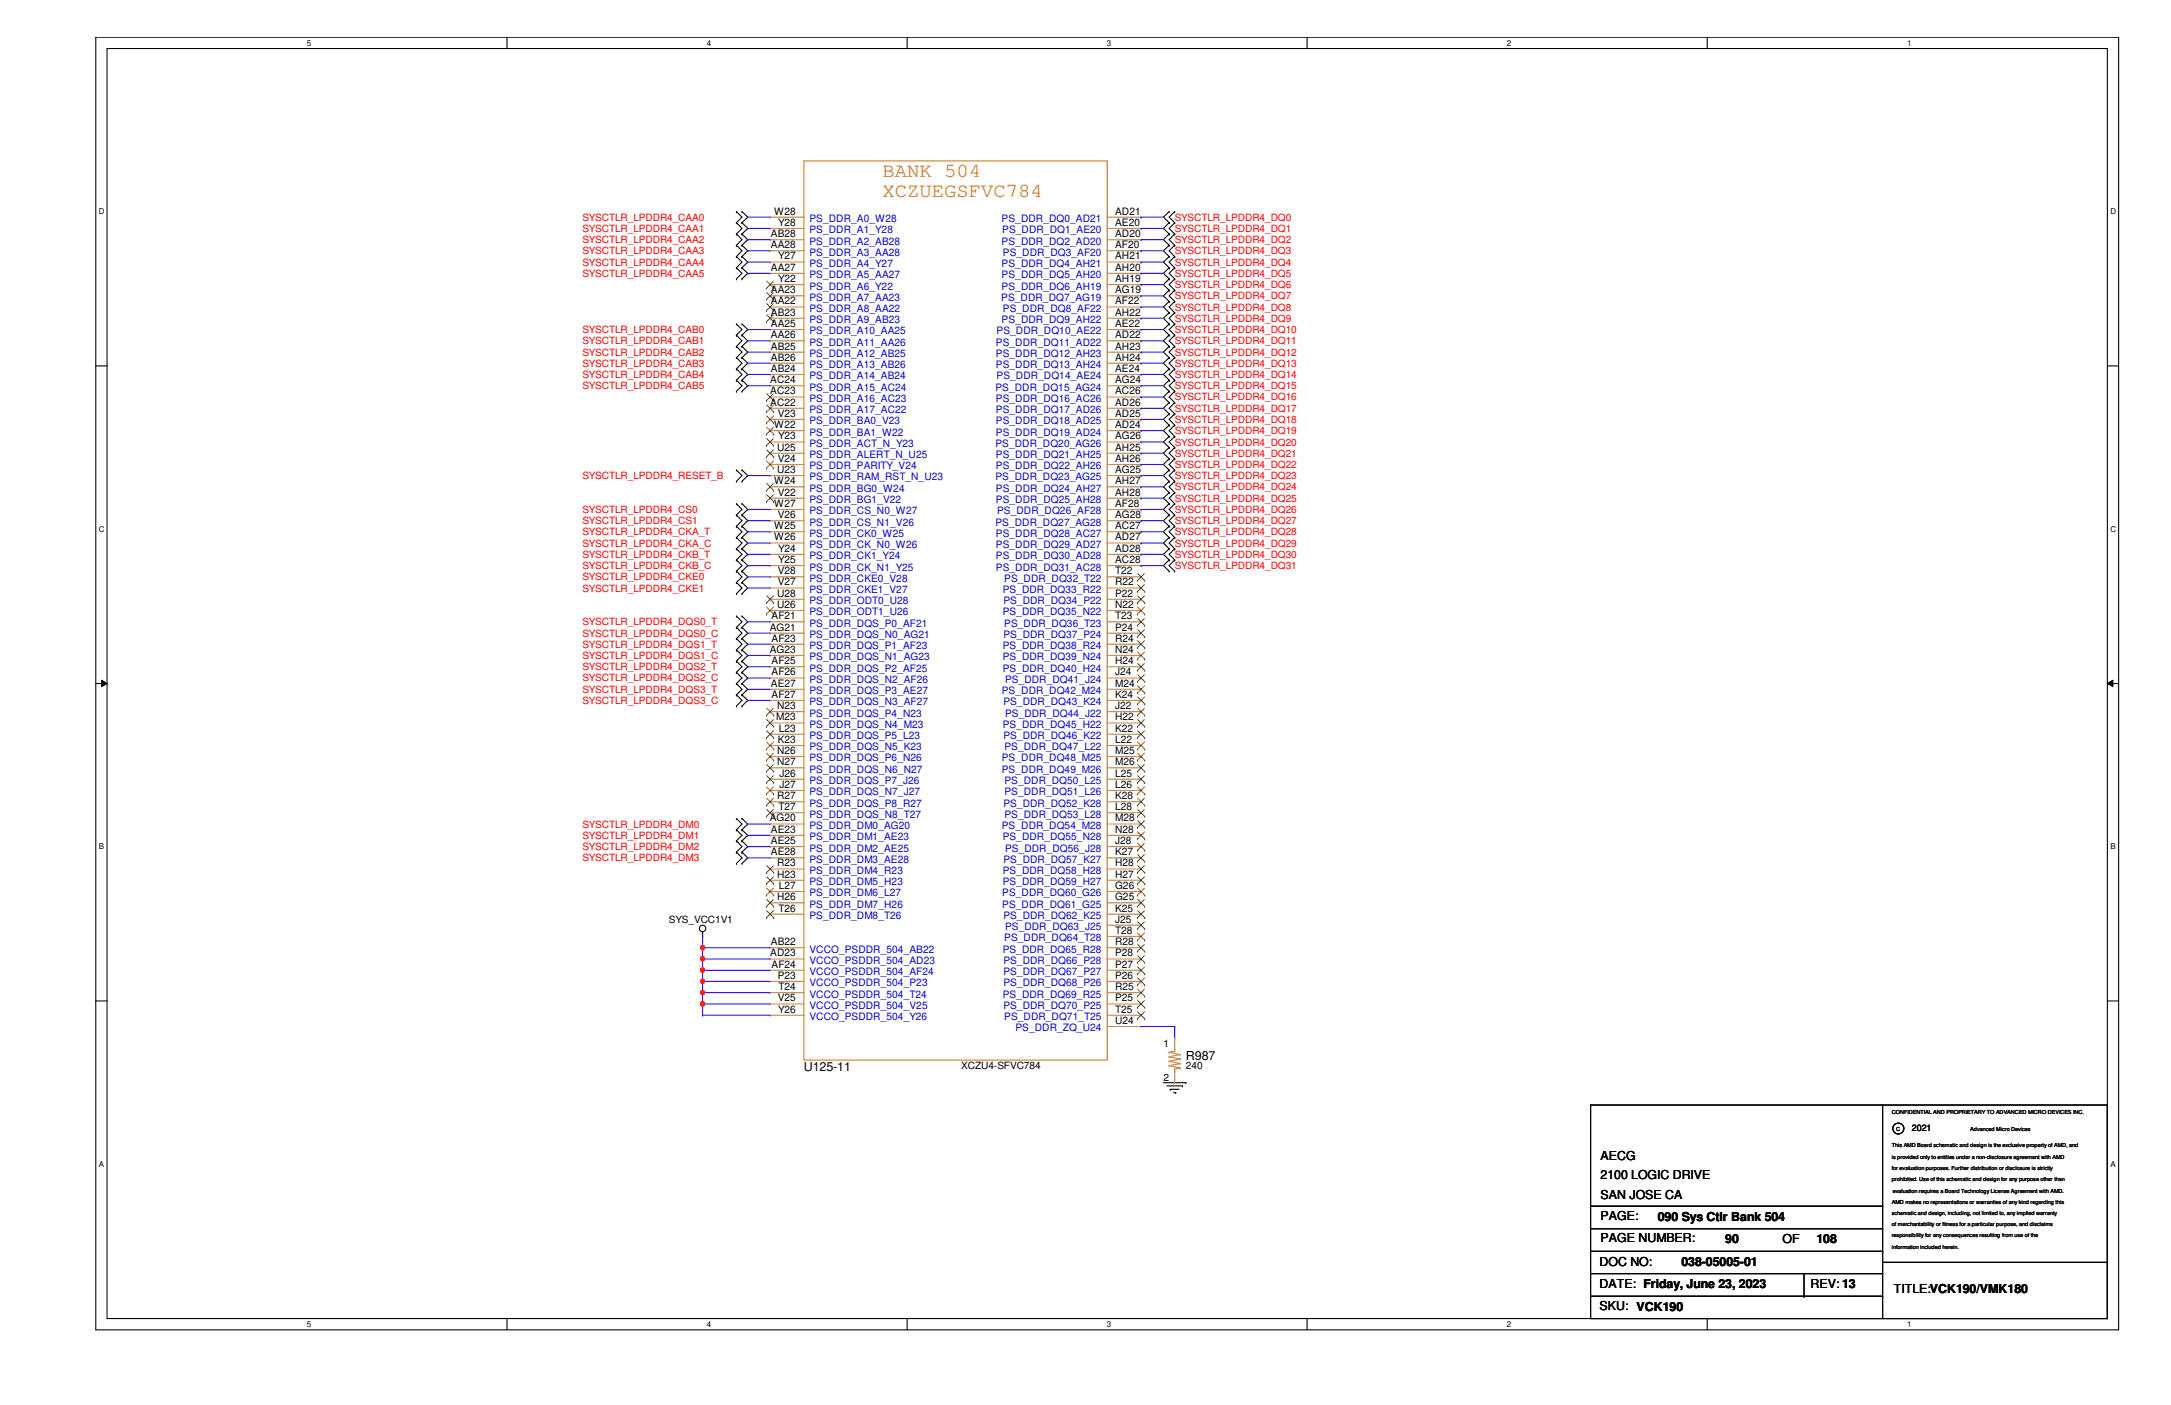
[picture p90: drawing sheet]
<svg xmlns="http://www.w3.org/2000/svg" width="432mm" height="279mm" viewBox="0 0 432 279" stroke-linecap="round" stroke-linejoin="round" font-family="sans-serif">
<defs><g id="words">
<g font-size="4" fill="#cc8006">
<text x="175.5" y="35.2">BANK 504</text>
<text x="175.5" y="39.2">XCZUEGSFVC784</text>
</g>
<g font-size="2.5">
<text x="159.9" y="213.1">U125-11</text>
<text x="235.9" y="210.8">R987</text>
<text x="318.3" y="230.7">AECG</text>
<text x="318.3" y="234.5">2100 LOGIC DRIVE</text>
<text x="318.3" y="238.3">SAN JOSE CA</text>
<text x="318.3" y="242.6">PAGE:</text>
<text x="329.7" y="242.8">090 Sys Ctlr Bank 504</text>
<text x="318.1" y="251.7">DOC NO:</text>
<text x="318.3" y="247.1">PAGE NUMBER:</text>
<text x="334.4" y="251.7">038-05005-01</text>
<text x="343.2" y="247.3">90</text>
<text x="354.5" y="247.3">OF</text>
<text x="361.3" y="247.3">108</text>
<text x="318.1" y="256.2">DATE: Friday, June 23, 2023</text>
<text x="360.1" y="256.2">REV: 13</text>
<text x="376.7" y="257.1">TITLE:VCK190/VMK180</text>
<text x="318.1" y="260.4">SKU: VCK190</text>
</g>
<g font-size="2" fill="#f00">
<text x="115.8" y="43.9">SYSCTLR_LPDDR4_CAA0</text>
<text x="115.8" y="46.1">SYSCTLR_LPDDR4_CAA1</text>
<text x="233.6" y="43.9">SYSCTLR_LPDDR4_DQ0</text>
<text x="233.6" y="46.1">SYSCTLR_LPDDR4_DQ1</text>
<text x="115.8" y="48.3">SYSCTLR_LPDDR4_CAA2</text>
<text x="115.8" y="50.6">SYSCTLR_LPDDR4_CAA3</text>
<text x="115.8" y="52.8">SYSCTLR_LPDDR4_CAA4</text>
<text x="233.6" y="48.3">SYSCTLR_LPDDR4_DQ2</text>
<text x="233.6" y="50.6">SYSCTLR_LPDDR4_DQ3</text>
<text x="233.6" y="52.8">SYSCTLR_LPDDR4_DQ4</text>
<text x="115.8" y="55.1">SYSCTLR_LPDDR4_CAA5</text>
<text x="233.6" y="55.1">SYSCTLR_LPDDR4_DQ5</text>
<text x="233.6" y="57.3">SYSCTLR_LPDDR4_DQ6</text>
<text x="233.6" y="59.5">SYSCTLR_LPDDR4_DQ7</text>
<text x="233.6" y="61.8">SYSCTLR_LPDDR4_DQ8</text>
<text x="233.6" y="64">SYSCTLR_LPDDR4_DQ9</text>
<text x="115.8" y="66.3">SYSCTLR_LPDDR4_CAB0</text>
<text x="115.8" y="68.5">SYSCTLR_LPDDR4_CAB1</text>
<text x="115.8" y="70.7">SYSCTLR_LPDDR4_CAB2</text>
<text x="233.6" y="66.3">SYSCTLR_LPDDR4_DQ10</text>
<text x="233.6" y="68.5">SYSCTLR_LPDDR4_DQ11</text>
<text x="233.6" y="70.7">SYSCTLR_LPDDR4_DQ12</text>
<text x="115.8" y="72.9">SYSCTLR_LPDDR4_CAB3</text>
<text x="115.8" y="75.2">SYSCTLR_LPDDR4_CAB4</text>
<text x="115.8" y="77.4">SYSCTLR_LPDDR4_CAB5</text>
<text x="233.6" y="72.9">SYSCTLR_LPDDR4_DQ13</text>
<text x="233.6" y="75.2">SYSCTLR_LPDDR4_DQ14</text>
<text x="233.6" y="77.4">SYSCTLR_LPDDR4_DQ15</text>
<text x="233.6" y="79.6">SYSCTLR_LPDDR4_DQ16</text>
<text x="233.6" y="81.9">SYSCTLR_LPDDR4_DQ17</text>
<text x="233.6" y="84.1">SYSCTLR_LPDDR4_DQ18</text>
<text x="233.6" y="86.4">SYSCTLR_LPDDR4_DQ19</text>
<text x="233.6" y="88.6">SYSCTLR_LPDDR4_DQ20</text>
<text x="115.8" y="95.3">SYSCTLR_LPDDR4_RESET_B</text>
<text x="233.6" y="90.8">SYSCTLR_LPDDR4_DQ21</text>
<text x="233.6" y="93">SYSCTLR_LPDDR4_DQ22</text>
<text x="233.6" y="95.3">SYSCTLR_LPDDR4_DQ23</text>
<text x="115.8" y="102">SYSCTLR_LPDDR4_CS0</text>
<text x="233.6" y="97.5">SYSCTLR_LPDDR4_DQ24</text>
<text x="233.6" y="99.8">SYSCTLR_LPDDR4_DQ25</text>
<text x="233.6" y="102">SYSCTLR_LPDDR4_DQ26</text>
<text x="115.8" y="104.2">SYSCTLR_LPDDR4_CS1</text>
<text x="115.8" y="106.5">SYSCTLR_LPDDR4_CKA_T</text>
<text x="233.6" y="104.2">SYSCTLR_LPDDR4_DQ27</text>
<text x="233.6" y="106.5">SYSCTLR_LPDDR4_DQ28</text>
<text x="115.8" y="108.7">SYSCTLR_LPDDR4_CKA_C</text>
<text x="115.8" y="111">SYSCTLR_LPDDR4_CKB_T</text>
<text x="115.8" y="113.2">SYSCTLR_LPDDR4_CKB_C</text>
<text x="233.6" y="108.7">SYSCTLR_LPDDR4_DQ29</text>
<text x="233.6" y="111">SYSCTLR_LPDDR4_DQ30</text>
<text x="233.6" y="113.2">SYSCTLR_LPDDR4_DQ31</text>
<text x="115.8" y="115.4">SYSCTLR_LPDDR4_CKE0</text>
<text x="115.8" y="117.6">SYSCTLR_LPDDR4_CKE1</text>
<text x="115.8" y="124.3">SYSCTLR_LPDDR4_DQS0_T</text>
<text x="115.8" y="126.6">SYSCTLR_LPDDR4_DQS0_C</text>
<text x="115.8" y="128.8">SYSCTLR_LPDDR4_DQS1_T</text>
<text x="115.8" y="131.1">SYSCTLR_LPDDR4_DQS1_C</text>
<text x="115.8" y="133.3">SYSCTLR_LPDDR4_DQS2_T</text>
<text x="115.8" y="135.5">SYSCTLR_LPDDR4_DQS2_C</text>
<text x="115.8" y="137.8">SYSCTLR_LPDDR4_DQS3_T</text>
<text x="115.8" y="140">SYSCTLR_LPDDR4_DQS3_C</text>
<text x="115.8" y="164.6">SYSCTLR_LPDDR4_DM0</text>
<text x="115.8" y="166.8">SYSCTLR_LPDDR4_DM1</text>
<text x="115.8" y="169">SYSCTLR_LPDDR4_DM2</text>
<text x="115.8" y="171.3">SYSCTLR_LPDDR4_DM3</text>
</g>
<g font-size="2">
<text x="153.3" y="47.2">AB28</text>
<text x="154" y="42.7">W28</text>
<text x="154.8" y="44.9">Y28</text>
<text x="221.8" y="42.7">AD21</text>
<text x="221.8" y="44.9">AE20</text>
<text x="221.8" y="47.2">AD20</text>
<text x="153.3" y="49.4">AA28</text>
<text x="153.3" y="53.8">AA27</text>
<text x="154.8" y="51.6">Y27</text>
<text x="221.8" y="49.4">AF20</text>
<text x="221.8" y="51.6">AH21</text>
<text x="221.8" y="53.8">AH20</text>
<text x="153.3" y="58.3">AA23</text>
<text x="154.8" y="56.1">Y22</text>
<text x="221.8" y="56.1">AH19</text>
<text x="221.8" y="58.3">AG19</text>
<text x="153.3" y="60.5">AA22</text>
<text x="153.3" y="62.8">AB23</text>
<text x="153.3" y="65">AA25</text>
<text x="221.8" y="60.5">AF22</text>
<text x="221.8" y="62.8">AH22</text>
<text x="221.8" y="65">AE22</text>
<text x="153.3" y="67.3">AA26</text>
<text x="153.3" y="69.5">AB25</text>
<text x="153.3" y="71.7">AB26</text>
<text x="221.8" y="67.3">AD22</text>
<text x="221.8" y="69.5">AH23</text>
<text x="221.8" y="71.7">AH24</text>
<text x="153.2" y="76.2">AC24</text>
<text x="153.3" y="74">AB24</text>
<text x="221.8" y="74">AE24</text>
<text x="221.8" y="76.2">AG24</text>
<text x="153.2" y="78.4">AC23</text>
<text x="153.2" y="80.7">AC22</text>
<text x="154.7" y="82.9">V23</text>
<text x="221.8" y="78.4">AC26</text>
<text x="221.8" y="80.7">AD26</text>
<text x="221.8" y="82.9">AD25</text>
<text x="154" y="85.1">W22</text>
<text x="154.6" y="89.6">U25</text>
<text x="154.8" y="87.4">Y23</text>
<text x="221.8" y="85.1">AD24</text>
<text x="221.8" y="87.4">AG26</text>
<text x="221.8" y="89.6">AH25</text>
<text x="154.6" y="94.1">U23</text>
<text x="154.7" y="91.9">V24</text>
<text x="221.8" y="91.9">AH26</text>
<text x="221.8" y="94.1">AG25</text>
<text x="154" y="96.3">W24</text>
<text x="154" y="100.8">W27</text>
<text x="154.7" y="98.6">V22</text>
<text x="221.8" y="96.3">AH27</text>
<text x="221.8" y="98.6">AH28</text>
<text x="221.8" y="100.8">AF28</text>
<text x="154" y="105.2">W25</text>
<text x="154" y="107.5">W26</text>
<text x="154.7" y="103">V26</text>
<text x="221.8" y="103">AG28</text>
<text x="221.8" y="105.2">AC27</text>
<text x="221.8" y="107.5">AD27</text>
<text x="154.8" y="109.7">Y24</text>
<text x="154.8" y="112">Y25</text>
<text x="221.8" y="109.7">AD28</text>
<text x="221.8" y="112">AC28</text>
<text x="154.6" y="118.7">U28</text>
<text x="154.7" y="114.2">V28</text>
<text x="154.7" y="116.4">V27</text>
<text x="221.8" y="114.2">T22</text>
<text x="221.8" y="116.4">R22</text>
<text x="221.8" y="118.7">P22</text>
<text x="153.1" y="125.4">AG21</text>
<text x="153.5" y="123.1">AF21</text>
<text x="154.6" y="120.9">U26</text>
<text x="221.8" y="120.9">N22</text>
<text x="221.8" y="123.1">T23</text>
<text x="221.8" y="125.4">P24</text>
<text x="153.1" y="129.8">AG23</text>
<text x="153.5" y="127.6">AF23</text>
<text x="221.8" y="127.6">R24</text>
<text x="221.8" y="129.8">N24</text>
<text x="153.3" y="136.6">AE27</text>
<text x="153.5" y="132.1">AF25</text>
<text x="153.5" y="134.3">AF26</text>
<text x="221.8" y="132.1">H24</text>
<text x="221.8" y="134.3">J24</text>
<text x="221.8" y="136.6">M24</text>
<text x="153.5" y="138.8">AF27</text>
<text x="154.4" y="143.3">M23</text>
<text x="154.6" y="141">N23</text>
<text x="221.8" y="138.8">K24</text>
<text x="221.8" y="141">J22</text>
<text x="221.8" y="143.3">H22</text>
<text x="154.6" y="149.9">N26</text>
<text x="154.7" y="147.7">K23</text>
<text x="154.9" y="145.5">L23</text>
<text x="221.8" y="145.5">K22</text>
<text x="221.8" y="147.7">L22</text>
<text x="221.8" y="149.9">M25</text>
<text x="154.6" y="152.2">N27</text>
<text x="155" y="154.4">J26</text>
<text x="221.8" y="152.2">M26</text>
<text x="221.8" y="154.4">L25</text>
<text x="154.6" y="158.9">R27</text>
<text x="154.9" y="161.1">T27</text>
<text x="155" y="156.7">J27</text>
<text x="221.8" y="156.7">L26</text>
<text x="221.8" y="158.9">K28</text>
<text x="221.8" y="161.1">L28</text>
<text x="153.1" y="163.4">AG20</text>
<text x="153.3" y="165.6">AE23</text>
<text x="153.3" y="167.9">AE25</text>
<text x="221.8" y="163.4">M28</text>
<text x="221.8" y="165.6">N28</text>
<text x="221.8" y="167.9">J28</text>
<text x="153.3" y="170.1">AE28</text>
<text x="154.6" y="172.3">R23</text>
<text x="221.8" y="170.1">K27</text>
<text x="221.8" y="172.3">H28</text>
<text x="154.6" y="174.5">H23</text>
<text x="154.6" y="179">H26</text>
<text x="154.9" y="176.8">L27</text>
<text x="221.8" y="174.5">H27</text>
<text x="221.8" y="176.8">G26</text>
<text x="221.8" y="179">G25</text>
<text x="133.1" y="183.6">SYS_VCC1V1</text>
<text x="154.9" y="181.3">T26</text>
<text x="221.8" y="181.3">K25</text>
<text x="221.8" y="183.5">J25</text>
<text x="221.8" y="185.7">T28</text>
<text x="153.2" y="190.2">AD23</text>
<text x="153.3" y="188">AB22</text>
<text x="221.8" y="188">R28</text>
<text x="221.8" y="190.2">P28</text>
<text x="153.5" y="192.4">AF24</text>
<text x="154.7" y="194.6">P23</text>
<text x="154.9" y="196.9">T24</text>
<text x="221.8" y="192.4">P27</text>
<text x="221.8" y="194.6">P26</text>
<text x="221.8" y="196.9">R25</text>
<text x="154.7" y="199.1">V25</text>
<text x="154.8" y="201.4">Y26</text>
<text x="221.8" y="199.1">P25</text>
<text x="221.8" y="201.4">T25</text>
<text x="221.8" y="203.6">U24</text>
<text x="231.4" y="208.2">1</text>
<text x="191.2" y="212.6">XCZU4-SFVC784</text>
<text x="231.4" y="214.9">2</text>
<text x="235.9" y="212.6">240</text>
</g>
<g font-size="2" fill="#00c">
<text x="161" y="44.2">PS_DDR_A0_W28</text>
<text x="161" y="46.4">PS_DDR_A1_Y28</text>
<text x="199.2" y="44.2">PS_DDR_DQ0_AD21</text>
<text x="199.3" y="46.4">PS_DDR_DQ1_AE20</text>
<text x="161" y="48.6">PS_DDR_A2_AB28</text>
<text x="161" y="50.8">PS_DDR_A3_AA28</text>
<text x="161" y="53.1">PS_DDR_A4_Y27</text>
<text x="199.2" y="48.6">PS_DDR_DQ2_AD20</text>
<text x="199.2" y="53.1">PS_DDR_DQ4_AH21</text>
<text x="199.5" y="50.8">PS_DDR_DQ3_AF20</text>
<text x="161" y="55.3">PS_DDR_A5_AA27</text>
<text x="161" y="57.6">PS_DDR_A6_Y22</text>
<text x="161" y="59.8">PS_DDR_A7_AA23</text>
<text x="199.1" y="59.8">PS_DDR_DQ7_AG19</text>
<text x="199.2" y="55.3">PS_DDR_DQ5_AH20</text>
<text x="199.2" y="57.6">PS_DDR_DQ6_AH19</text>
<text x="161" y="62">PS_DDR_A8_AA22</text>
<text x="161" y="64.3">PS_DDR_A9_AB23</text>
<text x="199.2" y="64.3">PS_DDR_DQ9_AH22</text>
<text x="199.5" y="62">PS_DDR_DQ8_AF22</text>
<text x="161" y="66.5">PS_DDR_A10_AA25</text>
<text x="161" y="68.7">PS_DDR_A11_AA26</text>
<text x="161" y="71">PS_DDR_A12_AB25</text>
<text x="198.1" y="68.7">PS_DDR_DQ11_AD22</text>
<text x="198.1" y="71">PS_DDR_DQ12_AH23</text>
<text x="198.2" y="66.5">PS_DDR_DQ10_AE22</text>
<text x="161" y="73.2">PS_DDR_A13_AB26</text>
<text x="161" y="75.4">PS_DDR_A14_AB24</text>
<text x="161" y="77.7">PS_DDR_A15_AC24</text>
<text x="198" y="77.7">PS_DDR_DQ15_AG24</text>
<text x="198.1" y="73.2">PS_DDR_DQ13_AH24</text>
<text x="198.2" y="75.4">PS_DDR_DQ14_AE24</text>
<text x="161" y="79.9">PS_DDR_A16_AC23</text>
<text x="161" y="82.2">PS_DDR_A17_AC22</text>
<text x="198.1" y="79.9">PS_DDR_DQ16_AC26</text>
<text x="198.1" y="82.2">PS_DDR_DQ17_AD26</text>
<text x="161" y="84.4">PS_DDR_BA0_V23</text>
<text x="161" y="86.6">PS_DDR_BA1_W22</text>
<text x="161" y="88.9">PS_DDR_ACT_N_Y23</text>
<text x="198" y="88.9">PS_DDR_DQ20_AG26</text>
<text x="198.1" y="84.4">PS_DDR_DQ18_AD25</text>
<text x="198.1" y="86.6">PS_DDR_DQ19_AD24</text>
<text x="161" y="91.1">PS_DDR_ALERT_N_U25</text>
<text x="161" y="93.3">PS_DDR_PARITY_V24</text>
<text x="161" y="95.5">PS_DDR_RAM_RST_N_U23</text>
<text x="198" y="95.5">PS_DDR_DQ23_AG25</text>
<text x="198.1" y="91.1">PS_DDR_DQ21_AH25</text>
<text x="198.1" y="93.3">PS_DDR_DQ22_AH26</text>
<text x="161" y="97.8">PS_DDR_BG0_W24</text>
<text x="161" y="100">PS_DDR_BG1_V22</text>
<text x="198.1" y="97.8">PS_DDR_DQ24_AH27</text>
<text x="198.1" y="100">PS_DDR_DQ25_AH28</text>
<text x="161" y="102.3">PS_DDR_CS_N0_W27</text>
<text x="161" y="104.5">PS_DDR_CS_N1_V26</text>
<text x="161" y="106.7">PS_DDR_CK0_W25</text>
<text x="198" y="104.5">PS_DDR_DQ27_AG28</text>
<text x="198.1" y="106.7">PS_DDR_DQ28_AC27</text>
<text x="198.3" y="102.3">PS_DDR_DQ26_AF28</text>
<text x="161" y="109">PS_DDR_CK_N0_W26</text>
<text x="161" y="111.2">PS_DDR_CK1_Y24</text>
<text x="161" y="113.5">PS_DDR_CK_N1_Y25</text>
<text x="198.1" y="109">PS_DDR_DQ29_AD27</text>
<text x="198.1" y="111.2">PS_DDR_DQ30_AD28</text>
<text x="198.1" y="113.5">PS_DDR_DQ31_AC28</text>
<text x="161" y="115.7">PS_DDR_CKE0_V28</text>
<text x="161" y="117.9">PS_DDR_CKE1_V27</text>
<text x="199.4" y="117.9">PS_DDR_DQ33_R22</text>
<text x="199.7" y="115.7">PS_DDR_DQ32_T22</text>
<text x="161" y="120.1">PS_DDR_ODT0_U28</text>
<text x="161" y="122.4">PS_DDR_ODT1_U26</text>
<text x="161" y="124.6">PS_DDR_DQS_P0_AF21</text>
<text x="199.4" y="122.4">PS_DDR_DQ35_N22</text>
<text x="199.6" y="120.1">PS_DDR_DQ34_P22</text>
<text x="199.7" y="124.6">PS_DDR_DQ36_T23</text>
<text x="161" y="126.9">PS_DDR_DQS_N0_AG21</text>
<text x="161" y="129.1">PS_DDR_DQS_P1_AF23</text>
<text x="161" y="131.3">PS_DDR_DQS_N1_AG23</text>
<text x="199.4" y="129.1">PS_DDR_DQ38_R24</text>
<text x="199.4" y="131.3">PS_DDR_DQ39_N24</text>
<text x="199.6" y="126.9">PS_DDR_DQ37_P24</text>
<text x="161" y="133.6">PS_DDR_DQS_P2_AF25</text>
<text x="161" y="135.8">PS_DDR_DQS_N2_AF26</text>
<text x="199.4" y="133.6">PS_DDR_DQ40_H24</text>
<text x="199.9" y="135.8">PS_DDR_DQ41_J24</text>
<text x="161" y="138">PS_DDR_DQS_P3_AE27</text>
<text x="161" y="140.2">PS_DDR_DQS_N3_AF27</text>
<text x="161" y="142.5">PS_DDR_DQS_P4_N23</text>
<text x="199.3" y="138">PS_DDR_DQ42_M24</text>
<text x="199.6" y="140.2">PS_DDR_DQ43_K24</text>
<text x="199.9" y="142.5">PS_DDR_DQ44_J22</text>
<text x="161" y="144.7">PS_DDR_DQS_N4_M23</text>
<text x="161" y="147">PS_DDR_DQS_P5_L23</text>
<text x="161" y="149.2">PS_DDR_DQS_N5_K23</text>
<text x="199.4" y="144.7">PS_DDR_DQ45_H22</text>
<text x="199.6" y="147">PS_DDR_DQ46_K22</text>
<text x="199.8" y="149.2">PS_DDR_DQ47_L22</text>
<text x="161" y="151.4">PS_DDR_DQS_P6_N26</text>
<text x="161" y="153.7">PS_DDR_DQS_N6_N27</text>
<text x="161" y="155.9">PS_DDR_DQS_P7_J26</text>
<text x="199.3" y="151.4">PS_DDR_DQ48_M25</text>
<text x="199.3" y="153.7">PS_DDR_DQ49_M26</text>
<text x="199.8" y="155.9">PS_DDR_DQ50_L25</text>
<text x="161" y="158.2">PS_DDR_DQS_N7_J27</text>
<text x="161" y="160.4">PS_DDR_DQS_P8_R27</text>
<text x="199.6" y="160.4">PS_DDR_DQ52_K28</text>
<text x="199.8" y="158.2">PS_DDR_DQ51_L26</text>
<text x="161" y="162.6">PS_DDR_DQS_N8_T27</text>
<text x="161" y="164.8">PS_DDR_DM0_AG20</text>
<text x="161" y="167.1">PS_DDR_DM1_AE23</text>
<text x="199.3" y="164.8">PS_DDR_DQ54_M28</text>
<text x="199.4" y="167.1">PS_DDR_DQ55_N28</text>
<text x="199.8" y="162.6">PS_DDR_DQ53_L28</text>
<text x="161" y="169.3">PS_DDR_DM2_AE25</text>
<text x="161" y="171.6">PS_DDR_DM3_AE28</text>
<text x="161" y="173.8">PS_DDR_DM4_R23</text>
<text x="199.4" y="173.8">PS_DDR_DQ58_H28</text>
<text x="199.6" y="171.6">PS_DDR_DQ57_K27</text>
<text x="199.9" y="169.3">PS_DDR_DQ56_J28</text>
<text x="161" y="176">PS_DDR_DM5_H23</text>
<text x="161" y="178.3">PS_DDR_DM6_L27</text>
<text x="199.3" y="178.3">PS_DDR_DQ60_G26</text>
<text x="199.4" y="176">PS_DDR_DQ59_H27</text>
<text x="161" y="180.5">PS_DDR_DM7_H26</text>
<text x="161" y="182.8">PS_DDR_DM8_T26</text>
<text x="199.3" y="180.5">PS_DDR_DQ61_G25</text>
<text x="199.6" y="182.8">PS_DDR_DQ62_K25</text>
<text x="199.9" y="185">PS_DDR_DQ63_J25</text>
<text x="161" y="189.4">VCCO_PSDDR_504_AB22</text>
<text x="161" y="191.7">VCCO_PSDDR_504_AD23</text>
<text x="199.4" y="189.4">PS_DDR_DQ65_R28</text>
<text x="199.6" y="191.7">PS_DDR_DQ66_P28</text>
<text x="199.7" y="187.2">PS_DDR_DQ64_T28</text>
<text x="161" y="193.9">VCCO_PSDDR_504_AF24</text>
<text x="161" y="196.1">VCCO_PSDDR_504_P23</text>
<text x="199.6" y="193.9">PS_DDR_DQ67_P27</text>
<text x="199.6" y="196.1">PS_DDR_DQ68_P26</text>
<text x="161" y="198.4">VCCO_PSDDR_504_T24</text>
<text x="161" y="200.6">VCCO_PSDDR_504_V25</text>
<text x="161" y="202.9">VCCO_PSDDR_504_Y26</text>
<text x="199.4" y="198.4">PS_DDR_DQ69_R25</text>
<text x="199.6" y="200.6">PS_DDR_DQ70_P25</text>
<text x="199.7" y="202.9">PS_DDR_DQ71_T25</text>
<text x="202" y="205.1">PS_DDR_ZQ_U24</text>
</g>
<text font-size="1.8" x="380.3" y="225">2021</text>
<g font-size="1.6">
<text x="61" y="9.1">5</text>
<text x="140.6" y="9.1">4</text>
<text x="220.2" y="9.1">3</text>
<text x="299.7" y="9.1">2</text>
<text x="379.3" y="9.1">1</text>
<text x="19.6" y="42.6">D</text>
<text x="419.7" y="42.6">D</text>
<text x="19.6" y="105.7">C</text>
<text x="419.7" y="105.7">C</text>
<text x="19.6" y="168.9">B</text>
<text x="419.7" y="168.9">B</text>
<text x="19.6" y="232">A</text>
<text x="419.7" y="232">A</text>
<text x="61" y="263.9">5</text>
<text x="140.6" y="263.9">4</text>
<text x="220.2" y="263.9">3</text>
<text x="299.7" y="263.9">2</text>
<text x="379.3" y="263.9">1</text>
</g>
<g font-size="1.1">
<text x="376.3" y="221.5">CONFIDENTIAL AND PROPRIETARY TO ADVANCED MICRO DEVICES INC.</text>
<text x="377.1" y="224.8">C</text>
<text x="391.9" y="224.8">Advanced Micro Devices</text>
<text x="376.3" y="232.7">for evaluation purposes. Further distribution or disclosure is strictly</text>
<text x="376.3" y="230.4">is provided only to entities under a non-disclosure agreement with AMD</text>
<text x="376.3" y="228.2">This AMD Board schematic and design is the exclusive property of AMD, and</text>
<text x="376.3" y="234.9">prohibited. Use of this schematic and design for any purpose other than</text>
<text x="376.3" y="239.4">AMD makes no representations or warranties of any kind regarding this</text>
<text x="376.5" y="237.2">evaluation requires a Board Technology License Agreement with AMD.</text>
<text x="376.3" y="241.6">schematic and design, including, not limited to, any implied warranty</text>
<text x="376.3" y="243.8">of merchantability or fitness for a particular purpose, and disclaims</text>
<text x="376.3" y="246.1">responsibility for any consequences resulting from use of the</text>
<text x="376.3" y="248.3">information included herein.</text>
</g>
</g></defs>
<path d="M19.1 7.4h402.3v257.1h-402.3zM21.3 9.7h397.8v252.5h-397.8z" fill="none" stroke="#000" stroke-width=".21"/>
<g fill="#fff">
<path d="M61 7.7h.9v1.7h-.9z"/>
<path d="M61 262.5h.9v1.7h-.9z"/>
</g>
<path d="M100.8 7.4v2.3M100.8 262.2v2.3" fill="none" stroke="#000" stroke-width=".21"/>
<g fill="#fff">
<path d="M140.6 7.7h.9v1.7h-.9z"/>
<path d="M140.6 262.5h.9v1.7h-.9z"/>
</g>
<path d="M180.4 7.4v2.3M180.4 262.2v2.3" fill="none" stroke="#000" stroke-width=".21"/>
<g fill="#fff">
<path d="M220.2 7.7h.9v1.7h-.9z"/>
<path d="M220.2 262.5h.9v1.7h-.9z"/>
</g>
<path d="M260 7.4v2.3M260 262.2v2.3" fill="none" stroke="#000" stroke-width=".21"/>
<g fill="#fff">
<path d="M299.7 7.7h.9v1.7h-.9z"/>
<path d="M299.7 262.5h.9v1.7h-.9z"/>
</g>
<path d="M339.6 7.4v2.3M339.6 262.2v2.3" fill="none" stroke="#000" stroke-width=".21"/>
<g fill="#fff">
<path d="M379.3 7.7h.9v1.7h-.9z"/>
<path d="M379.3 262.5h.9v1.7h-.9z"/>
<path d="M19.6 41.2h1.2v1.8h-1.2z"/>
<path d="M419.7 41.2h1.2v1.8h-1.2z"/>
<path d="M19.6 104.3h1.2v1.8h-1.2z"/>
<path d="M419.7 104.3h1.2v1.8h-1.2z"/>
</g>
<path d="M19.1 72.8h2.2M419.1 72.8h2.3" fill="none" stroke="#000" stroke-width=".21"/>
<g fill="#fff">
<path d="M19.6 167.5h1.1v1.7h-1.1z"/>
<path d="M419.7 167.5h1.1v1.7h-1.1z"/>
</g>
<path d="M19.1 135.9h2.2M419.1 135.9h2.3" fill="none" stroke="#000" stroke-width=".21"/>
<path d="M20.2 135.3l1.1 .6-1.1 .7zM419.1 135.9l1.1-.6v1.3z" fill="#000"/>
<path d="M20.2 135.3l1.1 .6-1.1 .7zM419.1 135.9l1.1-.6v1.3z" fill="none" stroke="#000" stroke-width=".2"/>
<g fill="#fff">
<path d="M19.6 230.6h1.1v1.8h-1.1z"/>
<path d="M419.7 230.6h1.1v1.8h-1.1z"/>
</g>
<g fill="none" stroke="#000" stroke-width=".21">
<path d="M146.5 44.3h.1M146.5 42.1h.1M146.5 46.5h.1M146.5 48.8h.1M146.5 51h.1M146.5 53.3h.1M146.5 55.5h.1M146.5 42.1l1.1 1.1-1.1 1.1M146.5 44.3l1.1 1.1-1.1 1.1M146.5 46.5l1.1 1.2-1.1 1.1M146.5 48.8l1.1 1.1-1.1 1.1M146.5 51l1.1 1.1-1.1 1.2"/>
<path d="M146.5 53.3l1.1 1.1-1.1 1.1M147.6 42.1h.1M147.6 44.3h.1M147.6 46.5h.1M147.6 48.8h.1M147.6 51h.1M147.6 53.3h.1M147.6 55.5h.1M147.6 42.1l1.1 1.1-1.1 1.1M147.6 44.3l1.1 1.1-1.1 1.1M147.6 46.5l1.1 1.2-1.1 1.1M147.6 48.8l1.1 1.1-1.1 1.1"/>
<path d="M147.6 51l1.1 1.1-1.1 1.2M147.6 53.3l1.1 1.1-1.1 1.1M232.5 42.1h.1M232.5 44.3h.1M232.5 46.5h.1M232.5 48.8h.1M232.5 51h.1M232.5 53.3h.1M232.5 55.5h.1M232.5 57.7h.1M232.5 59.9h.1M232.5 42.1l-1.1 1.1 1.1 1.1"/>
<path d="M232.5 44.3l-1.1 1.1 1.1 1.1M232.5 46.5l-1.1 1.2 1.1 1.1M232.5 48.8l-1.1 1.1 1.1 1.1M232.5 51l-1.1 1.1 1.1 1.2M232.5 53.3l-1.1 1.1 1.1 1.1M232.5 55.5l-1.1 1.1 1.1 1.1M232.5 57.7l-1.1 1.1 1.1 1.1M232.5 59.9l-1.1 1.1 1.1 1.2M233.6 44.3h.1M233.6 42.1h.1M233.6 46.5h.1M233.6 48.8h.1"/>
<path d="M233.6 51h.1M233.6 53.3h.1M233.6 55.5h.1M233.6 57.7h.1M233.6 59.9h.1M233.6 42.1l-1.1 1.1 1.1 1.1M233.6 44.3l-1.1 1.1 1.1 1.1M233.6 46.5l-1.1 1.2 1.1 1.1M233.6 48.8l-1.1 1.1 1.1 1.1M233.6 51l-1.1 1.1 1.1 1.2M233.6 53.3l-1.1 1.1 1.1 1.1M233.6 55.5l-1.1 1.1 1.1 1.1"/>
<path d="M233.6 57.7l-1.1 1.1 1.1 1.1M233.6 59.9l-1.1 1.1 1.1 1.2M146.5 66.6h.1M146.5 64.4h.1M146.5 68.9h.1M146.5 71.1h.1M146.5 73.4h.1M146.5 75.6h.1M146.5 77.8h.1M146.5 64.4l1.1 1.1-1.1 1.1M146.5 66.6l1.1 1.2-1.1 1.1M146.5 68.9l1.1 1.1-1.1 1.1"/>
<path d="M146.5 71.1l1.1 1.1-1.1 1.2M146.5 73.4l1.1 1.1-1.1 1.1M146.5 75.6l1.1 1.1-1.1 1.1M147.6 64.4h.1M147.6 66.6h.1M147.6 68.9h.1M147.6 71.1h.1M147.6 73.4h.1M147.6 75.6h.1M147.6 77.8h.1M147.6 64.4l1.1 1.1-1.1 1.1M147.6 66.6l1.1 1.2-1.1 1.1"/>
<path d="M147.6 68.9l1.1 1.1-1.1 1.1M147.6 71.1l1.1 1.1-1.1 1.2M147.6 73.4l1.1 1.1-1.1 1.1M147.6 75.6l1.1 1.1-1.1 1.1M232.5 62.2h.1M232.5 64.4h.1M232.5 66.6h.1M232.5 68.9h.1M232.5 71.1h.1M232.5 73.4h.1M232.5 75.6h.1M232.5 77.8h.1"/>
<path d="M232.5 62.2l-1.1 1.1 1.1 1.1M232.5 64.4l-1.1 1.1 1.1 1.1M232.5 66.6l-1.1 1.2 1.1 1.1M232.5 68.9l-1.1 1.1 1.1 1.1M232.5 71.1l-1.1 1.1 1.1 1.2M232.5 73.4l-1.1 1.1 1.1 1.1M232.5 75.6l-1.1 1.1 1.1 1.1M232.5 77.8l-1.1 1.2 1.1 1.1M233.6 62.2h.1M233.6 64.4h.1M233.6 66.6h.1M233.6 68.9h.1"/>
<path d="M233.6 71.1h.1M233.6 73.4h.1M233.6 75.6h.1M233.6 77.8h.1M233.6 62.2l-1.1 1.1 1.1 1.1M233.6 64.4l-1.1 1.1 1.1 1.1M233.6 66.6l-1.1 1.2 1.1 1.1M233.6 68.9l-1.1 1.1 1.1 1.1M233.6 71.1l-1.1 1.1 1.1 1.2M233.6 73.4l-1.1 1.1 1.1 1.1M233.6 75.6l-1.1 1.1 1.1 1.1M233.6 77.8l-1.1 1.2 1.1 1.1"/>
<path d="M146.5 95.7h.1M146.5 93.5h.1M146.5 93.5l1.1 1.1-1.1 1.1M147.6 93.5h.1M147.6 95.7h.1M147.6 93.5l1.1 1.1-1.1 1.1M232.5 80.1h.1M232.5 82.3h.1M232.5 84.5h.1M232.5 86.8h.1M232.5 89h.1M232.5 91.2h.1"/>
<path d="M232.5 93.5h.1M232.5 95.7h.1M232.5 98h.1M232.5 80.1l-1.1 1.1 1.1 1.1M232.5 82.3l-1.1 1.1 1.1 1.1M232.5 84.5l-1.1 1.1 1.1 1.2M232.5 86.8l-1.1 1.1 1.1 1.1M232.5 89l-1.1 1.1 1.1 1.1M232.5 91.2l-1.1 1.2 1.1 1.1M232.5 93.5l-1.1 1.1 1.1 1.1M232.5 95.7l-1.1 1.1 1.1 1.2M232.5 98l-1.1 1.1 1.1 1.1"/>
<path d="M233.6 80.1h.1M233.6 82.3h.1M233.6 84.5h.1M233.6 86.8h.1M233.6 89h.1M233.6 91.2h.1M233.6 93.5h.1M233.6 95.7h.1M233.6 98h.1M233.6 80.1l-1.1 1.1 1.1 1.1M233.6 82.3l-1.1 1.1 1.1 1.1M233.6 84.5l-1.1 1.1 1.1 1.2"/>
<path d="M233.6 86.8l-1.1 1.1 1.1 1.1M233.6 89l-1.1 1.1 1.1 1.1M233.6 91.2l-1.1 1.2 1.1 1.1M233.6 93.5l-1.1 1.1 1.1 1.1M233.6 95.7l-1.1 1.1 1.1 1.2M233.6 98l-1.1 1.1 1.1 1.1M146.5 102.4h.1M146.5 100.2h.1M146.5 104.6h.1M146.5 106.9h.1M146.5 109.1h.1M146.5 111.3h.1"/>
<path d="M146.5 113.6h.1M146.5 115.8h.1M146.5 118.1h.1M146.5 100.2l1.1 1.1-1.1 1.1M146.5 102.4l1.1 1.1-1.1 1.1M146.5 104.6l1.1 1.1-1.1 1.2M146.5 106.9l1.1 1.1-1.1 1.1M146.5 109.1l1.1 1.1-1.1 1.1M146.5 111.3l1.1 1.2-1.1 1.1M146.5 113.6l1.1 1.1-1.1 1.1M146.5 115.8l1.1 1.1-1.1 1.2M147.6 100.2h.1"/>
<path d="M147.6 102.4h.1M147.6 104.6h.1M147.6 106.9h.1M147.6 109.1h.1M147.6 111.3h.1M147.6 113.6h.1M147.6 115.8h.1M147.6 118.1h.1M147.6 100.2l1.1 1.1-1.1 1.1M147.6 102.4l1.1 1.1-1.1 1.1M147.6 104.6l1.1 1.1-1.1 1.2M147.6 106.9l1.1 1.1-1.1 1.1"/>
<path d="M147.6 109.1l1.1 1.1-1.1 1.1M147.6 111.3l1.1 1.2-1.1 1.1M147.6 113.6l1.1 1.1-1.1 1.1M147.6 115.8l1.1 1.1-1.1 1.2M232.5 100.2h.1M232.5 102.4h.1M232.5 104.6h.1M232.5 106.9h.1M232.5 109.1h.1M232.5 111.3h.1M232.5 113.6h.1M232.5 100.2l-1.1 1.1 1.1 1.1"/>
<path d="M232.5 102.4l-1.1 1.1 1.1 1.1M232.5 104.6l-1.1 1.1 1.1 1.2M232.5 106.9l-1.1 1.1 1.1 1.1M232.5 109.1l-1.1 1.1 1.1 1.1M232.5 111.3l-1.1 1.2 1.1 1.1M233.6 100.2h.1M233.6 102.4h.1M233.6 104.6h.1M233.6 106.9h.1M233.6 109.1h.1M233.6 111.3h.1M233.6 113.6h.1"/>
<path d="M233.6 100.2l-1.1 1.1 1.1 1.1M233.6 102.4l-1.1 1.1 1.1 1.1M233.6 104.6l-1.1 1.1 1.1 1.2M233.6 106.9l-1.1 1.1 1.1 1.1M233.6 109.1l-1.1 1.1 1.1 1.1M233.6 111.3l-1.1 1.2 1.1 1.1M146.5 124.8h.1M146.5 122.5h.1M146.5 127h.1M146.5 129.2h.1M146.5 131.5h.1M146.5 133.7h.1"/>
<path d="M146.5 135.9h.1M146.5 138.2h.1M146.5 135.9l1.1 1.2-1.1 1.1M146.5 122.5l1.1 1.2-1.1 1.1M146.5 124.8l1.1 1.1-1.1 1.1M146.5 127l1.1 1.1-1.1 1.1M146.5 129.2l1.1 1.1-1.1 1.2M146.5 131.5l1.1 1.1-1.1 1.1M146.5 133.7l1.1 1.1-1.1 1.1M146.5 138.2l1.1 1.1-1.1 1.1M147.6 122.5h.1M147.6 124.8h.1"/>
<path d="M147.6 127h.1M147.6 129.2h.1M147.6 131.5h.1M147.6 133.7h.1M147.6 135.9h.1M147.6 138.2h.1M147.6 127l1.1 1.1-1.1 1.1M147.6 129.2l1.1 1.1-1.1 1.2M147.6 138.2l1.1 1.1-1.1 1.1M147.6 122.5l1.1 1.2-1.1 1.1M147.6 124.8l1.1 1.1-1.1 1.1M147.6 131.5l1.1 1.1-1.1 1.1"/>
<path d="M147.6 133.7l1.1 1.1-1.1 1.1M147.6 135.9l1.1 1.2-1.1 1.1M146.5 140.4h.1M147.6 140.4h.1M146.5 165h.1M146.5 162.8h.1M146.5 167.2h.1M146.5 169.5h.1M146.5 171.7h.1M146.5 167.2l1.1 1.2-1.1 1.1M146.5 169.5l1.1 1.1-1.1 1.1M146.5 162.8l1.1 1.1-1.1 1.1"/>
<path d="M146.5 165l1.1 1.1-1.1 1.1M147.6 162.8h.1M147.6 165h.1M147.6 167.2h.1M147.6 169.5h.1M147.6 171.7h.1M147.6 162.8l1.1 1.1-1.1 1.1M147.6 165l1.1 1.1-1.1 1.1M147.6 167.2l1.1 1.2-1.1 1.1M147.6 169.5l1.1 1.1-1.1 1.1M19.1 199.1h2.2M139.7 186.2h.1"/>
<path d="M139.7 185.3v.9M419.1 199.1h2.3M231.4 215.3h4.5M232.1 215.9h3.1M232.7 216.6h.1M232.7 216.6h1.8M233.4 217.3h.4M233.8 217.3h.1M235.2 215.9h.1M235.9 215.3h.1M316.4 219.8h102.7v42.4h-102.7zM374.4 219.8h.1"/>
<path d="M374.4 219.8v42.4M316.4 239.9h58M374.4 239.9h.1M316.4 244.3h58M316.4 248.8h58M316.4 253.3h58M316.4 257.8h58M358.8 257.8h.1M358.8 253.3v4.5M374.4 244.3h.1M374.4 248.8h.1M374.4 253.3h.1"/>
<path d="M374.4 257.8h.1M374.4 251h44.7M419.1 251h.1"/>
<circle cx="139.7" cy="184.6" r=".65"/>
<circle cx="377.6" cy="224.4" r="1.09"/>
</g>
<g fill="none" stroke="#cc8006" stroke-width=".21">
<path d="M159.9 32h60.3v178.8h-60.3zM232.5 211.9h.1M232.5 211h.1M232.5 210.1h.1M232.5 209.3h.1M232.5 209.3l2.2 .4M232.5 211.9l2.2 .5M232.5 211l2.2 .5M232.5 210.1l2.2 .5M233.6 208.6h.1M233.6 213.1h.1M233.6 212.6h.1"/>
<path d="M233.6 209h.1M233.6 208.6v.4M233.6 212.6v.5M233.6 209l-1.1 .3M234.7 209.7h.1M234.7 212.4h.1M234.7 211.5h.1M234.7 210.6h.1M234.7 212.4l-1.1 .2M234.7 211.5l-2.2 .4M234.7 210.6l-2.2 .4M234.7 209.7l-2.2 .4"/>
</g>
<g fill="none" stroke="#a84" stroke-width=".21">
<path d="M153.2 43.2h.1M153.2 45.4h.1M153.2 47.7h.1M153.2 49.9h.1M153.2 52.1h.1M153.2 54.4h.1M153.2 56.6h.1M153.2 58.8h.1M153.2 43.2h6.7M153.2 45.4h6.7M153.2 47.7h6.7M153.2 49.9h6.7"/>
<path d="M153.2 52.1h6.7M153.2 54.4h6.7M153.2 56.6h6.7M153.2 58.8h6.7M220.2 43.2h6.7M220.2 45.4h6.7M220.2 47.7h6.7M220.2 49.9h6.7M220.2 52.1h6.7M220.2 54.4h6.7M220.2 56.6h6.7M220.2 58.8h6.7"/>
<path d="M226.9 43.2h.1M226.9 45.4h.1M226.9 47.7h.1M226.9 49.9h.1M226.9 52.1h.1M226.9 54.4h.1M226.9 56.6h.1M226.9 58.8h.1M153.2 61h.1M153.2 63.3h.1M153.2 65.5h.1M153.2 67.8h.1"/>
<path d="M153.2 70h.1M153.2 72.2h.1M153.2 74.5h.1M153.2 76.7h.1M153.2 79h.1M153.2 61h6.7M153.2 63.3h6.7M153.2 65.5h6.7M153.2 67.8h6.7M153.2 70h6.7M153.2 72.2h6.7M153.2 74.5h6.7"/>
<path d="M153.2 76.7h6.7M153.2 79h6.7M220.2 61h6.7M220.2 63.3h6.7M220.2 65.5h6.7M220.2 67.8h6.7M220.2 70h6.7M220.2 72.2h6.7M220.2 74.5h6.7M220.2 76.7h6.7M220.2 79h6.7M226.9 61h.1"/>
<path d="M226.9 63.3h.1M226.9 65.5h.1M226.9 67.8h.1M226.9 70h.1M226.9 72.2h.1M226.9 74.5h.1M226.9 76.7h.1M226.9 79h.1M153.2 81.2h.1M153.2 83.4h.1M153.2 85.6h.1M153.2 87.9h.1"/>
<path d="M153.2 90.1h.1M153.2 92.4h.1M153.2 94.6h.1M153.2 96.8h.1M153.2 99.1h.1M153.2 81.2h6.7M153.2 83.4h6.7M153.2 85.6h6.7M153.2 87.9h6.7M153.2 90.1h6.7M153.2 92.4h6.7M153.2 94.6h6.7"/>
<path d="M153.2 96.8h6.7M153.2 99.1h6.7M220.2 81.2h6.7M220.2 83.4h6.7M220.2 85.6h6.7M220.2 87.9h6.7M220.2 90.1h6.7M220.2 92.4h6.7M220.2 94.6h6.7M220.2 96.8h6.7M220.2 99.1h6.7M226.9 81.2h.1"/>
<path d="M226.9 83.4h.1M226.9 85.6h.1M226.9 87.9h.1M226.9 90.1h.1M226.9 92.4h.1M226.9 94.6h.1M226.9 96.8h.1M226.9 99.1h.1M153.2 101.3h.1M153.2 103.5h.1M153.2 105.7h.1M153.2 108h.1"/>
<path d="M153.2 110.2h.1M153.2 112.5h.1M153.2 114.7h.1M153.2 116.9h.1M153.2 119.2h.1M153.2 101.3h6.7M153.2 103.5h6.7M153.2 105.7h6.7M153.2 108h6.7M153.2 110.2h6.7M153.2 112.5h6.7M153.2 114.7h6.7"/>
<path d="M153.2 116.9h6.7M153.2 119.2h6.7M220.2 101.3h6.7M220.2 103.5h6.7M220.2 105.7h6.7M220.2 108h6.7M220.2 110.2h6.7M220.2 112.5h6.7M220.2 114.7h6.7M220.2 116.9h6.7M220.2 119.2h6.7M226.9 101.3h.1"/>
<path d="M226.9 103.5h.1M226.9 105.7h.1M226.9 108h.1M226.9 110.2h.1M226.9 112.5h.1M226.9 114.7h.1M226.9 116.9h.1M226.9 119.2h.1M153.2 121.4h.1M153.2 123.7h.1M153.2 125.9h.1M153.2 128.1h.1"/>
<path d="M153.2 130.3h.1M153.2 132.6h.1M153.2 134.8h.1M153.2 137.1h.1M153.2 139.3h.1M153.2 121.4h6.7M153.2 123.7h6.7M153.2 125.9h6.7M153.2 128.1h6.7M153.2 130.3h6.7M153.2 132.6h6.7M153.2 134.8h6.7"/>
<path d="M153.2 137.1h6.7M153.2 139.3h6.7M220.2 121.4h6.7M220.2 123.7h6.7M220.2 125.9h6.7M220.2 128.1h6.7M220.2 130.3h6.7M220.2 132.6h6.7M220.2 134.8h6.7M220.2 137.1h6.7M220.2 139.3h6.7M226.9 121.4h.1"/>
<path d="M226.9 123.7h.1M226.9 125.9h.1M226.9 128.1h.1M226.9 130.3h.1M226.9 132.6h.1M226.9 134.8h.1M226.9 137.1h.1M226.9 139.3h.1M153.2 141.5h.1M153.2 143.8h.1M153.2 146h.1M153.2 148.3h.1"/>
<path d="M153.2 150.5h.1M153.2 152.7h.1M153.2 154.9h.1M153.2 157.2h.1M153.2 159.4h.1M153.2 141.5h6.7M153.2 143.8h6.7M153.2 146h6.7M153.2 148.3h6.7M153.2 150.5h6.7M153.2 152.7h6.7M153.2 154.9h6.7"/>
<path d="M153.2 157.2h6.7M153.2 159.4h6.7M220.2 141.5h6.7M220.2 143.8h6.7M220.2 146h6.7M220.2 148.3h6.7M220.2 150.5h6.7M220.2 152.7h6.7M220.2 154.9h6.7M220.2 157.2h6.7M220.2 159.4h6.7M226.9 141.5h.1"/>
<path d="M226.9 143.8h.1M226.9 146h.1M226.9 148.3h.1M226.9 150.5h.1M226.9 152.7h.1M226.9 154.9h.1M226.9 157.2h.1M226.9 159.4h.1M153.2 161.6h.1M153.2 163.9h.1M153.2 166.1h.1M153.2 168.4h.1"/>
<path d="M153.2 170.6h.1M153.2 172.8h.1M153.2 175h.1M153.2 177.3h.1M153.2 179.5h.1M153.2 161.6h6.7M153.2 163.9h6.7M153.2 166.1h6.7M153.2 168.4h6.7M153.2 170.6h6.7M153.2 172.8h6.7M153.2 175h6.7"/>
<path d="M153.2 177.3h6.7M153.2 179.5h6.7M220.2 161.6h6.7M220.2 163.9h6.7M220.2 166.1h6.7M220.2 168.4h6.7M220.2 170.6h6.7M220.2 172.8h6.7M220.2 175h6.7M220.2 177.3h6.7M220.2 179.5h6.7M226.9 161.6h.1"/>
<path d="M226.9 163.9h.1M226.9 166.1h.1M226.9 168.4h.1M226.9 170.6h.1M226.9 172.8h.1M226.9 175h.1M226.9 177.3h.1M226.9 179.5h.1M153.2 188.5h.1M153.2 190.7h.1M153.2 193h.1M153.2 195.2h.1"/>
<path d="M153.2 197.4h.1M153.2 199.6h.1M153.2 181.8h.1M153.2 188.5h6.7M153.2 190.7h6.7M153.2 193h6.7M153.2 195.2h6.7M153.2 197.4h6.7M153.2 199.6h6.7M153.2 181.8h6.7M220.2 188.5h6.7M220.2 190.7h6.7"/>
<path d="M220.2 193h6.7M220.2 195.2h6.7M220.2 197.4h6.7M220.2 199.6h6.7M220.2 181.8h6.7M220.2 184h6.7M220.2 186.2h6.7M226.9 181.8h.1M226.9 184h.1M226.9 186.2h.1M226.9 188.5h.1M226.9 190.7h.1"/>
<path d="M226.9 193h.1M226.9 195.2h.1M226.9 197.4h.1M226.9 199.6h.1M153.2 201.9h.1M153.2 201.9h6.7M220.2 201.9h6.7M220.2 204.1h6.7M226.9 201.9h.1M226.9 204.1h.1M233.6 206.3h.1M233.6 215.3h.1"/>
<path d="M233.6 206.3v2.3M233.6 213.1v2.2"/>
</g>
<g fill="none" stroke="#804000" stroke-width=".2">
<path d="M152.4 57.3h.1M152.4 59.6h.1M152.5 55.9l1.4 1.4M152.5 58.2l1.4 1.4M153.8 55.9l-1.4 1.4M153.8 58.2l-1.4 1.4M153.9 57.3h.1M153.9 59.6h.1M152.4 61.8h.1M152.4 64h.1M152.4 79.7h.1M152.5 60.4l1.4 1.4"/>
<path d="M152.5 62.6l1.4 1.4M152.5 78.3l1.4 1.4M153.8 60.4l-1.4 1.4M153.8 62.6l-1.4 1.4M153.8 78.3l-1.4 1.4M153.9 61.8h.1M153.9 64h.1M153.9 79.7h.1M152.4 81.9h.1M152.4 84.1h.1M152.4 86.4h.1M152.4 88.6h.1"/>
<path d="M152.4 90.8h.1M152.4 93.1h.1M152.4 97.5h.1M152.4 99.8h.1M152.5 80.5l1.4 1.4M152.5 82.7l1.4 1.4M152.5 85l1.4 1.4M152.5 87.2l1.4 1.4M152.5 89.4l1.4 1.4M152.5 91.7l1.4 1.4M152.5 96.1l1.4 1.4M152.5 98.4l1.4 1.4"/>
<path d="M153.8 80.5l-1.4 1.4M153.8 82.7l-1.4 1.4M153.8 85l-1.4 1.4M153.8 87.2l-1.4 1.4M153.8 89.4l-1.4 1.4M153.8 91.7l-1.4 1.4M153.8 96.1l-1.4 1.4M153.8 98.4l-1.4 1.4M153.9 81.9h.1M153.9 84.1h.1M153.9 86.4h.1M153.9 88.6h.1"/>
<path d="M153.9 90.8h.1M153.9 93.1h.1M153.9 97.5h.1M153.9 99.8h.1M152.4 119.9h.1M152.5 118.5l1.4 1.4M153.8 118.5l-1.4 1.4M153.9 119.9h.1M226.2 115.4h.1M226.2 117.6h.1M226.2 119.9h.1M226.3 114l1.4 1.4"/>
<path d="M226.3 116.2l1.4 1.4M226.3 118.5l1.4 1.4M227.6 114l-1.4 1.4M227.6 116.2l-1.4 1.4M227.6 118.5l-1.4 1.4M227.7 115.4h.1M227.7 117.6h.1M227.7 119.9h.1M152.4 122.1h.1M152.5 120.7l1.4 1.4M153.8 120.7l-1.4 1.4M153.9 122.1h.1"/>
<path d="M226.2 122.1h.1M226.2 124.4h.1M226.2 126.6h.1M226.2 128.8h.1M226.2 131.1h.1M226.2 133.3h.1M226.2 135.6h.1M226.2 137.8h.1M226.2 140h.1M226.3 120.7l1.4 1.4M226.3 123l1.4 1.4M226.3 125.2l1.4 1.4"/>
<path d="M226.3 127.4l1.4 1.4M226.3 129.7l1.4 1.4M226.3 131.9l1.4 1.4M226.3 134.2l1.4 1.4M226.3 136.4l1.4 1.4M226.3 138.6l1.4 1.4M227.6 120.7l-1.4 1.4M227.6 123l-1.4 1.4M227.6 125.2l-1.4 1.4M227.6 127.4l-1.4 1.4M227.6 129.7l-1.4 1.4M227.6 131.9l-1.4 1.4"/>
<path d="M227.6 134.2l-1.4 1.4M227.6 136.4l-1.4 1.4M227.6 138.6l-1.4 1.4M227.7 122.1h.1M227.7 124.4h.1M227.7 126.6h.1M227.7 128.8h.1M227.7 131.1h.1M227.7 133.3h.1M227.7 135.6h.1M227.7 137.8h.1M227.7 140h.1"/>
<path d="M152.4 142.2h.1M152.4 144.5h.1M152.4 146.7h.1M152.4 149h.1M152.4 151.2h.1M152.4 153.4h.1M152.4 155.7h.1M152.4 157.9h.1M152.5 140.8l1.4 1.4M152.5 143.1l1.4 1.4M152.5 145.3l1.4 1.4M152.5 147.6l1.4 1.4"/>
<path d="M152.5 149.8l1.4 1.4M152.5 152l1.4 1.4M152.5 154.3l1.4 1.4M152.5 156.5l1.4 1.4M152.5 158.7l1.4 1.4M153.8 140.8l-1.4 1.4M153.8 143.1l-1.4 1.4M153.8 145.3l-1.4 1.4M153.8 147.6l-1.4 1.4M153.8 149.8l-1.4 1.4M153.8 152l-1.4 1.4M153.8 154.3l-1.4 1.4"/>
<path d="M153.8 156.5l-1.4 1.4M153.8 158.7l-1.4 1.4M153.9 142.2h.1M153.9 144.5h.1M153.9 146.7h.1M153.9 149h.1M153.9 151.2h.1M153.9 153.4h.1M153.9 155.7h.1M153.9 157.9h.1M226.2 142.2h.1M226.2 144.5h.1"/>
<path d="M226.2 146.7h.1M226.2 149h.1M226.2 151.2h.1M226.2 153.4h.1M226.2 155.7h.1M226.2 157.9h.1M226.3 140.8l1.4 1.4M226.3 143.1l1.4 1.4M226.3 145.3l1.4 1.4M226.3 147.6l1.4 1.4M226.3 149.8l1.4 1.4M226.3 152l1.4 1.4"/>
<path d="M226.3 154.3l1.4 1.4M226.3 156.5l1.4 1.4M226.3 158.7l1.4 1.4M227.6 140.8l-1.4 1.4M227.6 143.1l-1.4 1.4M227.6 145.3l-1.4 1.4M227.6 147.6l-1.4 1.4M227.6 149.8l-1.4 1.4M227.6 152l-1.4 1.4M227.6 154.3l-1.4 1.4M227.6 156.5l-1.4 1.4M227.6 158.7l-1.4 1.4"/>
<path d="M227.7 142.2h.1M227.7 144.5h.1M227.7 146.7h.1M227.7 149h.1M227.7 151.2h.1M227.7 153.4h.1M227.7 155.7h.1M227.7 157.9h.1M152.4 160.1h.1M152.4 162.3h.1M152.4 173.5h.1M152.4 175.8h.1"/>
<path d="M152.4 178h.1M152.5 161l1.4 1.3M152.5 172.1l1.4 1.4M152.5 174.4l1.4 1.4M152.5 176.6l1.4 1.4M152.5 178.9l1.4 1.4M153.8 161l-1.4 1.3M153.8 172.1l-1.4 1.4M153.8 174.4l-1.4 1.4M153.8 176.6l-1.4 1.4M153.8 178.9l-1.4 1.4M153.9 160.1h.1"/>
<path d="M153.9 162.3h.1M153.9 173.5h.1M153.9 175.8h.1M153.9 178h.1M226.2 160.1h.1M226.2 162.3h.1M226.2 164.6h.1M226.2 166.8h.1M226.2 169.1h.1M226.2 171.3h.1M226.2 173.5h.1M226.2 175.8h.1"/>
<path d="M226.2 178h.1M226.3 161l1.4 1.3M226.3 163.2l1.4 1.4M226.3 165.4l1.4 1.4M226.3 167.7l1.4 1.4M226.3 169.9l1.4 1.4M226.3 172.1l1.4 1.4M226.3 174.4l1.4 1.4M226.3 176.6l1.4 1.4M226.3 178.9l1.4 1.4M227.6 161l-1.4 1.3M227.6 163.2l-1.4 1.4"/>
<path d="M227.6 165.4l-1.4 1.4M227.6 167.7l-1.4 1.4M227.6 169.9l-1.4 1.4M227.6 172.1l-1.4 1.4M227.6 174.4l-1.4 1.4M227.6 176.6l-1.4 1.4M227.6 178.9l-1.4 1.4M227.7 160.1h.1M227.7 162.3h.1M227.7 164.6h.1M227.7 166.8h.1M227.7 169.1h.1"/>
<path d="M227.7 171.3h.1M227.7 173.5h.1M227.7 175.8h.1M227.7 178h.1M152.4 180.3h.1M152.4 182.5h.1M152.5 181.1l1.4 1.4M153.8 181.1l-1.4 1.4M153.9 180.3h.1M153.9 182.5h.1M226.2 180.3h.1M226.2 182.5h.1"/>
<path d="M226.2 184.7h.1M226.2 186.9h.1M226.2 189.2h.1M226.2 191.4h.1M226.2 193.7h.1M226.2 195.9h.1M226.2 198.1h.1M226.3 181.1l1.4 1.4M226.3 183.3l1.4 1.4M226.3 185.5l1.4 1.4M226.3 187.8l1.4 1.4M226.3 190l1.4 1.4"/>
<path d="M226.3 192.3l1.4 1.4M226.3 194.5l1.4 1.4M226.3 196.7l1.4 1.4M226.3 199l1.4 1.4M227.6 181.1l-1.4 1.4M227.6 183.3l-1.4 1.4M227.6 185.5l-1.4 1.4M227.6 187.8l-1.4 1.4M227.6 190l-1.4 1.4M227.6 192.3l-1.4 1.4M227.6 194.5l-1.4 1.4M227.6 196.7l-1.4 1.4"/>
<path d="M227.6 199l-1.4 1.4M227.7 180.3h.1M227.7 182.5h.1M227.7 184.7h.1M227.7 186.9h.1M227.7 189.2h.1M227.7 191.4h.1M227.7 193.7h.1M227.7 195.9h.1M227.7 198.1h.1M226.2 200.4h.1M226.2 202.6h.1"/>
<path d="M226.3 201.2l1.4 1.4M227.6 201.2l-1.4 1.4M227.7 200.4h.1M227.7 202.6h.1"/>
</g>
<g fill="none" stroke="#4200ff" stroke-width=".21">
<path d="M148.7 43.2h.1M148.7 45.4h.1M148.7 47.7h.1M148.7 49.9h.1M148.7 52.1h.1M148.7 54.4h.1M148.7 43.2h4.5M148.7 45.4h4.5M148.7 47.7h4.5M148.7 49.9h4.5M148.7 52.1h4.5M148.7 54.4h4.5"/>
<path d="M226.9 43.2h.1M226.9 45.4h.1M226.9 47.7h.1M226.9 49.9h.1M226.9 52.1h.1M226.9 54.4h.1M226.9 56.6h.1M226.9 58.8h.1M226.9 43.2h4.5M226.9 45.4h4.5M226.9 47.7h4.5M226.9 49.9h4.5"/>
<path d="M226.9 52.1h4.5M226.9 54.4h4.5M226.9 56.6h4.5M226.9 58.8h4.5M148.7 65.5h.1M148.7 67.8h.1M148.7 70h.1M148.7 72.2h.1M148.7 74.5h.1M148.7 76.7h.1M148.7 65.5h4.5M148.7 67.8h4.5"/>
<path d="M148.7 70h4.5M148.7 72.2h4.5M148.7 74.5h4.5M148.7 76.7h4.5M226.9 61h.1M226.9 63.3h.1M226.9 65.5h.1M226.9 67.8h.1M226.9 70h.1M226.9 72.2h.1M226.9 74.5h.1M226.9 76.7h.1"/>
<path d="M226.9 79h.1M226.9 61h4.5M226.9 63.3h4.5M226.9 65.5h4.5M226.9 67.8h4.5M226.9 70h4.5M226.9 72.2h4.5M226.9 74.5h4.5M226.9 76.7h4.5M226.9 79h4.5M148.7 94.6h.1M148.7 94.6h4.5"/>
<path d="M226.9 81.2h.1M226.9 83.4h.1M226.9 85.6h.1M226.9 87.9h.1M226.9 90.1h.1M226.9 92.4h.1M226.9 94.6h.1M226.9 96.8h.1M226.9 99.1h.1M226.9 81.2h4.5M226.9 83.4h4.5M226.9 85.6h4.5"/>
<path d="M226.9 87.9h4.5M226.9 90.1h4.5M226.9 92.4h4.5M226.9 94.6h4.5M226.9 96.8h4.5M226.9 99.1h4.5M148.7 101.3h.1M148.7 103.5h.1M148.7 105.7h.1M148.7 108h.1M148.7 110.2h.1M148.7 112.5h.1"/>
<path d="M148.7 114.7h.1M148.7 116.9h.1M148.7 101.3h4.5M148.7 103.5h4.5M148.7 105.7h4.5M148.7 108h4.5M148.7 110.2h4.5M148.7 112.5h4.5M148.7 114.7h4.5M148.7 116.9h4.5M226.9 101.3h.1M226.9 103.5h.1"/>
<path d="M226.9 105.7h.1M226.9 108h.1M226.9 110.2h.1M226.9 112.5h.1M226.9 101.3h4.5M226.9 103.5h4.5M226.9 105.7h4.5M226.9 108h4.5M226.9 110.2h4.5M226.9 112.5h4.5M148.7 123.7h.1M148.7 125.9h.1"/>
<path d="M148.7 128.1h.1M148.7 130.3h.1M148.7 132.6h.1M148.7 134.8h.1M148.7 137.1h.1M148.7 139.3h.1M148.7 123.7h4.5M148.7 125.9h4.5M148.7 128.1h4.5M148.7 130.3h4.5M148.7 132.6h4.5M148.7 134.8h4.5"/>
<path d="M148.7 137.1h4.5M148.7 139.3h4.5M148.7 163.9h.1M148.7 166.1h.1M148.7 168.4h.1M148.7 170.6h.1M148.7 163.9h4.5M148.7 166.1h4.5M148.7 168.4h4.5M148.7 170.6h4.5M139.7 186.2h.1M139.7 188.5h.1"/>
<path d="M139.7 186.2v4.5M139.7 188.5h13.5"/>
</g>
<circle cx="139.7" cy="188.4" r=".44" fill="#f00"/>
<circle cx="139.7" cy="188.4" r=".44" fill="none" stroke="#f00" stroke-width=".21"/>
<path d="M139.7 190.7h.1M139.7 190.7h13.5" fill="none" stroke="#4200ff" stroke-width=".21"/>
<circle cx="139.7" cy="190.7" r=".43" fill="#f00"/>
<circle cx="139.7" cy="190.7" r=".43" fill="none" stroke="#f00" stroke-width=".21"/>
<path d="M139.7 190.7h.1M139.7 193h.1M139.7 190.7v2.3M139.7 193h13.5" fill="none" stroke="#4200ff" stroke-width=".21"/>
<circle cx="139.7" cy="192.9" r=".43" fill="#f00"/>
<circle cx="139.7" cy="192.9" r=".43" fill="none" stroke="#f00" stroke-width=".21"/>
<path d="M139.7 193h.1M139.7 195.2h.1M139.7 193v4.4M139.7 195.2h13.5" fill="none" stroke="#4200ff" stroke-width=".21"/>
<circle cx="139.7" cy="195.2" r=".43" fill="#f00"/>
<circle cx="139.7" cy="195.2" r=".43" fill="none" stroke="#f00" stroke-width=".21"/>
<path d="M139.7 197.4h.1M139.7 197.4h13.5" fill="none" stroke="#4200ff" stroke-width=".21"/>
<circle cx="139.7" cy="197.4" r=".43" fill="#f00"/>
<circle cx="139.7" cy="197.4" r=".43" fill="none" stroke="#f00" stroke-width=".21"/>
<path d="M139.7 197.4h.1M139.7 199.6h.1M139.7 197.4v2.2M139.7 199.6h13.5" fill="none" stroke="#4200ff" stroke-width=".21"/>
<circle cx="139.7" cy="199.6" r=".44" fill="#f00"/>
<circle cx="139.7" cy="199.6" r=".44" fill="none" stroke="#f00" stroke-width=".21"/>
<path d="M139.7 199.6h.1M139.7 199.6v2.3M139.7 201.9h.1M139.7 201.9h13.5M226.9 204.1h6.7M233.6 204.1h.1M233.6 204.1v2.2" fill="none" stroke="#4200ff" stroke-width=".21"/>
<circle cx="139.7" cy="188.4" r=".44" fill="#f00"/>
<circle cx="139.7" cy="188.4" r=".44" fill="none" stroke="#f00" stroke-width=".21"/>
<circle cx="139.7" cy="190.7" r=".43" fill="#f00"/>
<circle cx="139.7" cy="190.7" r=".43" fill="none" stroke="#f00" stroke-width=".21"/>
<circle cx="139.7" cy="192.9" r=".43" fill="#f00"/>
<circle cx="139.7" cy="192.9" r=".43" fill="none" stroke="#f00" stroke-width=".21"/>
<circle cx="139.7" cy="195.2" r=".43" fill="#f00"/>
<circle cx="139.7" cy="195.2" r=".43" fill="none" stroke="#f00" stroke-width=".21"/>
<circle cx="139.7" cy="197.4" r=".43" fill="#f00"/>
<circle cx="139.7" cy="197.4" r=".43" fill="none" stroke="#f00" stroke-width=".21"/>
<circle cx="139.7" cy="199.6" r=".44" fill="#f00"/>
<circle cx="139.7" cy="199.6" r=".44" fill="none" stroke="#f00" stroke-width=".21"/>
<use href="#words"/>
</svg>
